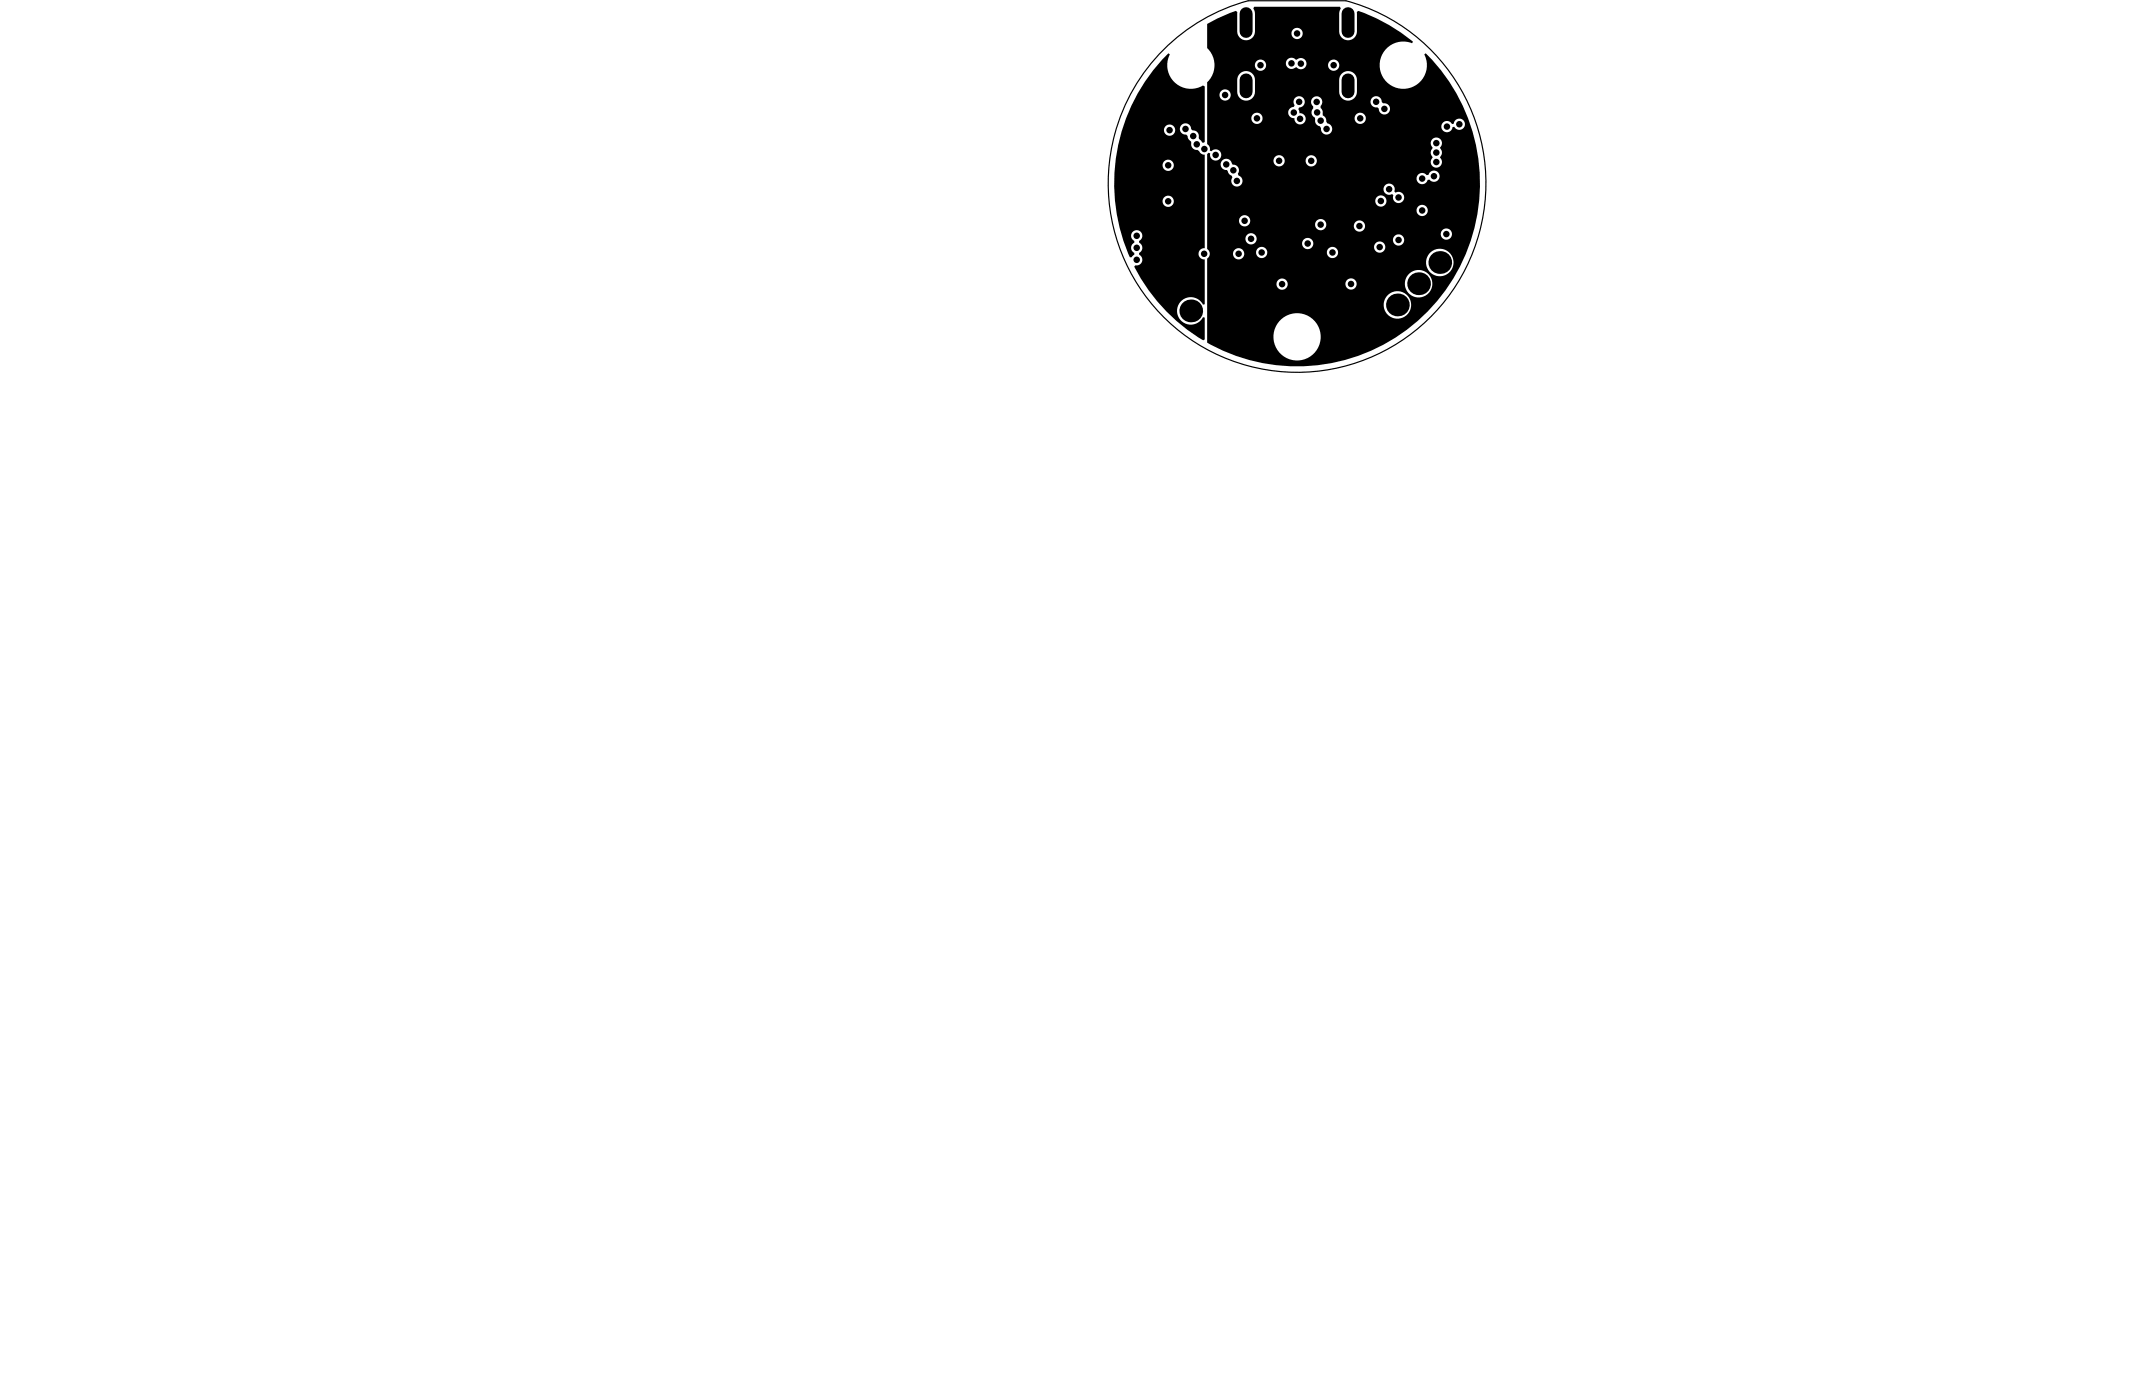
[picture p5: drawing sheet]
<svg xmlns="http://www.w3.org/2000/svg" width="302mm" height="195mm" viewBox="0 0 302 195" stroke-linecap="round" stroke-linejoin="round" font-family="sans-serif">
<circle cx="183" cy="25.9" r="26.7" fill="none" stroke="#000" stroke-width=".17"/>
<g fill="#000">
<path d="M164.8 38.8h.3h.1l-.2 .3zM163 40.7l.2 .2-.2 .2-.1-.1zM165 42.7l.2 .2-.1 .1-.3-.1zM167 40.7l.1 .3-.1 .1-.2-.2zM192.1 45.8l.2 .2-.2 .2-.1-.3zM193.9 44l.3-.1 .2 .1-.2 .2zM194.2 47.8l.2 .3h-.2h-.3zM196.2 45.8l.1 .3-.1 .1-.2-.2z"/>
<path d="M164.8 7.5l.2 .2a3.3 3.3 0 0 0 .7 3.9 3.3 3.3 0 0 0 4 .5l.3 .1v7.8l-.3 .2-.6-.6a.92 .92 0 0 0-.9-1.2l-.2-.2a.8 .8 0 0 0-.8-.8 .8 .8 0 0 0-.8 .9 .8 .8 0 0 0 1 .7l.1 .2 .2 .5 .3 .3a.9 .9 0 0 0 .9 1.2l.3 .1a.79 .79 0 0 0 .8 .5v13.2a.8 .8 0 0 0-.9 .8 .8 .8 0 0 0 .9 .8v6.3l-.3 .1a1.94 1.94 0 0 0-2.9-.6 1.94 1.94 0 0 0 0 3 1.94 1.94 0 0 0 2.9-.6h.3v3.1l-.3 .1a25.6 25.6 0 0 1-9.7-10.4l.2-.2a.79 .79 0 0 0 .9-.5 .79 .79 0 0 0-.4-.9v-.3a.79 .79 0 0 0 .5-.7 .79 .79 0 0 0-.5-.7v-.3a.8 .8 0 0 0 .3-1.2 .8 .8 0 0 0-1.3 0 .8 .8 0 0 0 .3 1.2v.3a.79 .79 0 0 0-.4 .7 .79 .79 0 0 0 .4 .7v.3l-.3 .3h-.2a25.6 25.6 0 0 1 5.3-28.8zM164.2 18.4a.8 .8 0 0 0 1.6 0 .8 .8 0 0 0-1.6 0zM164 23.3a.8 .8 0 0 0 1.6 0 .8 .8 0 0 0-1.6 0zM164 28.4a.8 .8 0 0 0 1.6 0 .8 .8 0 0 0-1.6 0z"/>
<path d="M170.3 3.4l1.4-.8 2.6-1.1 .3 .2-.1 2.7a1.25 1.25 0 0 0 1.3 1.3 1.25 1.25 0 0 0 1.3-1.3v-2.5l-.3-.7 .1-.2h12.1l.2 .2-.3 .7v2.5a1.25 1.25 0 0 0 1.3 1.3 1.25 1.25 0 0 0 1.2-1.3v-2.7l.2-.2a25 25 0 0 1 7.7 4.4l-.1 .2a3.3 3.3 0 0 0-4.5 2.8 3.3 3.3 0 0 0 3.9 3.6 3.3 3.3 0 0 0 2.3-4.8l.2-.2a25.8 25.8 0 0 1 2.5 33.9 25.8 25.8 0 0 1-33.3 6.9v-11.8a.79 .79 0 0 0 0-1.4v-13.4l.2-.1h.2a.81 .81 0 0 0 .6 1.1 .81 .81 0 0 0 1-.8 .81 .81 0 0 0-.9-.8l-.5 .2-.2-.1v-.1a.78 .78 0 0 0-.4-.8v-8.7a3.3 3.3 0 0 0 0-4.8zM182.2 4.7a.8 .8 0 0 0 1.6 0 .8 .8 0 0 0-1.6 0zM181.6 8.5a.83 .83 0 0 0 .1 1.1 .83 .83 0 0 0 1.2-.1 .8 .8 0 0 0 1.1 .1 .8 .8 0 0 0 .2-1.1 .8 .8 0 0 0-1.2-.2l-.2 .1a.81 .81 0 0 0-1.2 .1zM187.4 9.2a.8 .8 0 0 0 1.5 0 .8 .8 0 0 0-1.5 0zM177 9.2a.8 .8 0 0 0 1.6 0 .8 .8 0 0 0-1.6 0zM172 13.4a.8 .8 0 0 0 1.6 0 .8 .8 0 0 0-1.6 0zM189.3 10.4l-.3 .6-.1 1.9a1.25 1.25 0 0 0 1.3 1.3 1.25 1.25 0 0 0 1.2-1.3v-1.6a1.25 1.25 0 0 0-.7-1.2 1.25 1.25 0 0 0-1.4 .3zM174.9 10.4l-.3 .6-.1 1.9a1.25 1.25 0 0 0 1.3 1.3 1.25 1.25 0 0 0 1.3-1.3v-1.6a1.25 1.25 0 0 0-.8-1.2 1.25 1.25 0 0 0-1.4 .3zM193.7 13.7a.83 .83 0 0 0-.3 1 .83 .83 0 0 0 1 .5l.1 .1a.81 .81 0 0 0 .9 .8 .81 .81 0 0 0 .7-.9 .81 .81 0 0 0-1-.7l-.2-.1a.79 .79 0 0 0-.4-.7 .79 .79 0 0 0-.8 0zM191.1 16.7a.8 .8 0 0 0 1.6 0 .8 .8 0 0 0-1.6 0zM176.5 16.7a.8 .8 0 0 0 1.6 0 .8 .8 0 0 0-1.6 0zM203.6 17.2a.8 .8 0 0 0 .1 1.4 .8 .8 0 0 0 1.2-.7h.3a.8 .8 0 0 0 1.3 .2 .8 .8 0 0 0-.3-1.3 .8 .8 0 0 0-1.1 .7h-.3v-.1a.8 .8 0 0 0-1.2-.2zM182.6 13.9a.96 .96 0 0 0 0 1l-.1 .2a.79 .79 0 0 0-.8 .8 .79 .79 0 0 0 .9 .8 .8 .8 0 0 0 .8 .9 .8 .8 0 0 0 .8-.9 .8 .8 0 0 0-.9-.7l-.1-.6 .1-.2a.8 .8 0 0 0 .7-1.2 .8 .8 0 0 0-1.4-.1zM185.3 13.8a.84 .84 0 0 0 0 1.3v.2a.79 .79 0 0 0 .2 1.3v.3a.79 .79 0 0 0 .7 .9l.2 .3a.8 .8 0 0 0 .6 .9 .8 .8 0 0 0 .9-.7 .8 .8 0 0 0-.6-.9l-.2-.3a.8 .8 0 0 0-.5-.8v-.5l-.3-.6v-.3a.79 .79 0 0 0 .1-1 .79 .79 0 0 0-1.1-.1zM179.7 22.7a.8 .8 0 0 0 1.5 0 .8 .8 0 0 0-1.5 0zM184.2 22.7a.8 .8 0 0 0 1.6 0 .8 .8 0 0 0-1.6 0zM202.2 19.6a.86 .86 0 0 0-.1 1.3 .91 .91 0 0 0 0 1.3 .82 .82 0 0 0-.1 1.2 .82 .82 0 0 0 1.2 0 .82 .82 0 0 0-.1-1.2 .92 .92 0 0 0 0-1.3 .82 .82 0 0 0 .2-1.2 .82 .82 0 0 0-1.1-.1zM200.2 24.6a.8 .8 0 0 0 0 1.3 .8 .8 0 0 0 1.2-.5l.3-.1a.8 .8 0 0 0 1.2 .1 .8 .8 0 0 0-.2-1.2 .8 .8 0 0 0-1.2 .5h-.2a.8 .8 0 0 0-1.1-.1zM172.5 22.6a.8 .8 0 0 0-.2 .9 .8 .8 0 0 0 .8 .5l.3 .5 .4 .3a.5 .5 0 0 1-.1 .6 .8 .8 0 0 0 .6 .9 .8 .8 0 0 0 1-.6 .8 .8 0 0 0-.6-.9 .5 .5 0 0 1 .1-.7 .8 .8 0 0 0-.9-.9 .9 .9 0 0 0-1.4-.6zM195.5 26.1a.79 .79 0 0 0-.2 1 .79 .79 0 0 0 1.1 .3l.2 .2a.8 .8 0 0 0 .6 1.1 .8 .8 0 0 0 .9-1 .8 .8 0 0 0-1.2-.5l-.2-.2a.8 .8 0 0 0-.2-.9 .8 .8 0 0 0-1 0zM194 28.4a.8 .8 0 0 0 1.6 0 .8 .8 0 0 0-1.6 0zM199.8 29.7a.8 .8 0 0 0 1.6 0 .8 .8 0 0 0-1.6 0zM174.8 31.2a.8 .8 0 0 0 1.6 0 .8 .8 0 0 0-1.6 0zM185.5 31.7a.8 .8 0 0 0 1.6 0 .8 .8 0 0 0-1.6 0zM191 31.9a.8 .8 0 0 0 1.6 0 .8 .8 0 0 0-1.6 0zM203.3 33a.8 .8 0 0 0 1.5 0 .8 .8 0 0 0-1.5 0zM175.7 33.7a.8 .8 0 0 0 1.6 0 .8 .8 0 0 0-1.6 0zM196.5 33.9a.8 .8 0 0 0 1.6 0 .8 .8 0 0 0-1.6 0zM183.7 34.4a.8 .8 0 0 0 1.6 0 .8 .8 0 0 0-1.6 0zM193.8 34.9a.8 .8 0 0 0 1.6 0 .8 .8 0 0 0-1.6 0zM177.2 35.6a.8 .8 0 0 0 1.6 0 .8 .8 0 0 0-1.6 0zM187.2 35.6a.8 .8 0 0 0 1.6 0 .8 .8 0 0 0-1.6 0zM173.9 35.8a.8 .8 0 0 0 1.6 0 .8 .8 0 0 0-1.6 0zM201.2 37a1.95 1.95 0 0 0 3.9 0 1.95 1.95 0 0 0-3.9 0zM189.8 40.1a.8 .8 0 0 0 1.6 0 .8 .8 0 0 0-1.6 0zM180.1 40.1a.8 .8 0 0 0 1.6 0 .8 .8 0 0 0-1.6 0zM198.2 40a1.95 1.95 0 0 0 3.9 0 1.95 1.95 0 0 0-3.9 0zM195.2 43a1.95 1.95 0 0 0 3.9 0 1.95 1.95 0 0 0-3.9 0zM179.7 47.5a3.3 3.3 0 0 0 6.6 0 3.3 3.3 0 0 0-6.6 0z"/>
<circle cx="165" cy="18.4" r=".46"/>
<circle cx="166.5" cy="16.3" r=".46"/>
<circle cx="167.2" cy="18.2" r=".46"/>
<circle cx="168" cy="16.3" r=".46"/>
<circle cx="168.3" cy="19.2" r=".46"/>
<circle cx="172.8" cy="13.4" r=".46"/>
<circle cx="177.3" cy="16.7" r=".46"/>
<circle cx="177.8" cy="9.2" r=".46"/>
<circle cx="179.7" cy="9.2" r=".46"/>
<circle cx="182.2" cy="8.9" r=".46"/>
<circle cx="182.5" cy="15.9" r=".46"/>
<circle cx="183" cy="4.7" r=".46"/>
<circle cx="183.3" cy="14.4" r=".46"/>
<circle cx="183.4" cy="16.8" r=".46"/>
<circle cx="183.5" cy="9" r=".46"/>
<circle cx="185.8" cy="14.4" r=".46"/>
<circle cx="185.8" cy="15.9" r=".46"/>
<circle cx="186.3" cy="17" r=".46"/>
<circle cx="187.2" cy="18.2" r=".46"/>
<circle cx="188.1" cy="9.2" r=".46"/>
<circle cx="189.8" cy="18.8" r=".46"/>
<circle cx="191.9" cy="16.7" r=".46"/>
<circle cx="194.1" cy="14.4" r=".46"/>
<circle cx="195.3" cy="15.4" r=".46"/>
<circle cx="197.1" cy="15.7" r=".46"/>
<circle cx="204.1" cy="17.9" r=".46"/>
<circle cx="205.9" cy="17.5" r=".46"/>
<circle cx="160.4" cy="36.7" r=".46"/>
<circle cx="160.4" cy="35" r=".46"/>
<circle cx="160.4" cy="33.3" r=".46"/>
<circle cx="164.8" cy="28.4" r=".46"/>
<circle cx="164.8" cy="23.3" r=".46"/>
<circle cx="165.7" cy="29.4" r=".46"/>
<circle cx="165.7" cy="22.4" r=".46"/>
<circle cx="168.4" cy="36.7" r=".46"/>
<circle cx="168.4" cy="35" r=".46"/>
<circle cx="168.4" cy="33.3" r=".46"/>
<circle cx="168.5" cy="29.7" r=".46"/>
<circle cx="168.8" cy="20.4" r=".46"/>
<circle cx="169.9" cy="35.8" r=".46"/>
<circle cx="169.9" cy="21" r=".46"/>
<circle cx="171.5" cy="21.9" r=".46"/>
<circle cx="172" cy="29" r=".46"/>
<circle cx="173" cy="23.2" r=".46"/>
<circle cx="174" cy="24" r=".46"/>
<circle cx="174.5" cy="25.5" r=".46"/>
<circle cx="174.7" cy="35.8" r=".46"/>
<circle cx="175.6" cy="31.2" r=".46"/>
<circle cx="176.5" cy="33.7" r=".46"/>
<circle cx="178" cy="35.6" r=".46"/>
<circle cx="180.5" cy="22.7" r=".46"/>
<circle cx="181.8" cy="34.4" r=".46"/>
<circle cx="183" cy="22.9" r=".46"/>
<circle cx="184.5" cy="34.4" r=".46"/>
<circle cx="185" cy="22.7" r=".46"/>
<circle cx="186.3" cy="31.7" r=".46"/>
<circle cx="188" cy="35.6" r=".46"/>
<circle cx="191.8" cy="31.9" r=".46"/>
<circle cx="194.6" cy="34.9" r=".46"/>
<circle cx="194.8" cy="28.4" r=".46"/>
<circle cx="194.8" cy="29.7" r=".46"/>
<circle cx="195.1" cy="20" r=".46"/>
<circle cx="195.1" cy="22.5" r=".46"/>
<circle cx="196" cy="26.7" r=".46"/>
<circle cx="197.3" cy="33.9" r=".46"/>
<circle cx="197.3" cy="27.9" r=".46"/>
<circle cx="200.6" cy="29.7" r=".46"/>
<circle cx="200.6" cy="25.2" r=".46"/>
<circle cx="202.3" cy="24.9" r=".46"/>
<circle cx="202.6" cy="21.5" r=".46"/>
<circle cx="202.6" cy="22.9" r=".46"/>
<circle cx="202.6" cy="20.2" r=".46"/>
<circle cx="203.1" cy="37" r="1.6"/>
<circle cx="204" cy="33" r=".46"/>
<circle cx="206.1" cy="30.9" r=".46"/>
<circle cx="208" cy="23.9" r=".46"/>
<circle cx="168" cy="43.9" r="1.6"/>
<circle cx="180.9" cy="40.1" r=".46"/>
<circle cx="190.6" cy="40.1" r=".46"/>
<circle cx="197.1" cy="43" r="1.6"/>
<circle cx="200.1" cy="40" r="1.6"/>
</g>
<g fill="#000">
<path d="M164.8 38.8h.4l1.8 1.9v.4l-1.8 1.8h-.4l-1.8-1.8v-.4z" fill-rule="evenodd"/>
<path d="M193.9 44h.5l1.8 1.8v.4l-1.8 1.9h-.5l-1.8-1.9v-.4z" fill-rule="evenodd"/>
</g>
<path d="M175.8 1.9v2.5M175.8 11.3v1.6M190.2 1.9v2.5M190.2 11.3v1.6" fill="none" stroke="#000" stroke-width="1.8"/>
</svg>
